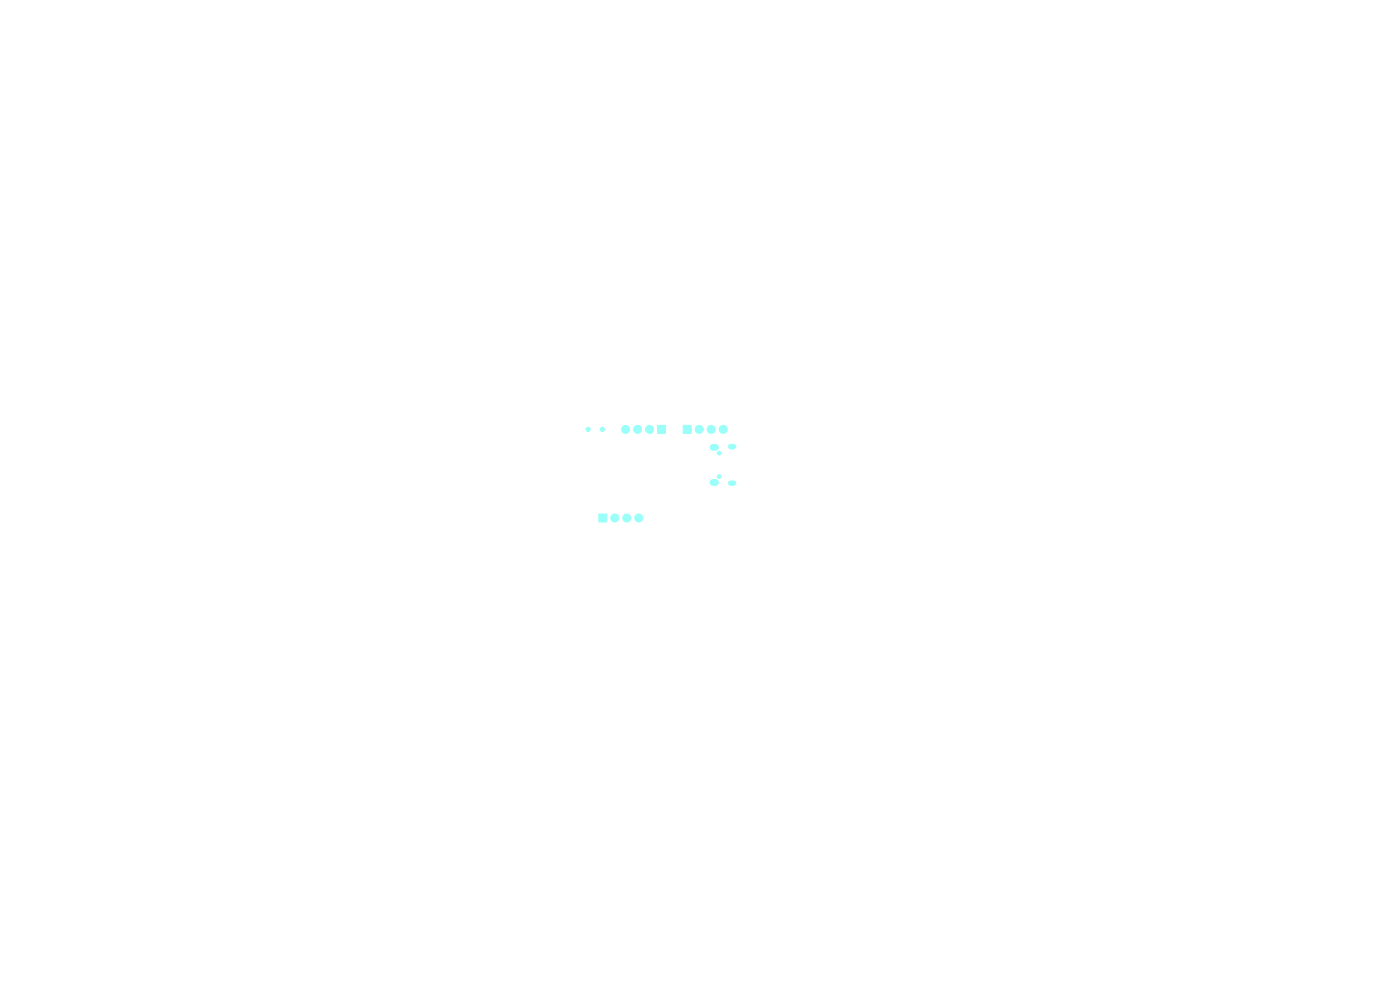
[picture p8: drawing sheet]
<svg xmlns="http://www.w3.org/2000/svg" width="297mm" height="210mm" viewBox="0 0 297 210" stroke-linecap="round" stroke-linejoin="round" font-family="sans-serif">
<g fill="#9afff8" stroke="#9afff8" stroke-width=".21">
<path d="M127 109h1.7v1.7h-1.7z"/>
<path d="M139.5 90.2h1.7v1.7h-1.7z"/>
<path d="M144.9 90.2h1.7v1.7h-1.7z"/>
<circle cx="152.6" cy="101.1" r=".4"/>
<circle cx="152.6" cy="96.1" r=".4"/>
<circle cx="135.5" cy="109.9" r=".85"/>
<circle cx="133" cy="109.9" r=".85"/>
<circle cx="130.4" cy="109.9" r=".85"/>
<circle cx="137.8" cy="91.1" r=".85"/>
<circle cx="135.3" cy="91.1" r=".85"/>
<circle cx="132.7" cy="91.1" r=".85"/>
<circle cx="148.3" cy="91.1" r=".85"/>
<circle cx="150.9" cy="91.1" r=".85"/>
<circle cx="153.4" cy="91.1" r=".85"/>
<circle cx="127.8" cy="91.1" r=".45"/>
<circle cx="124.8" cy="91.1" r=".45"/>
</g>
<path d="M155 94.7h.6M155 102.5h.6" fill="none" stroke="#9afff8" stroke-width="1.2"/>
<path d="M151.2 94.9h.6M151.2 102.3h.6" fill="none" stroke="#9afff8" stroke-width="1.4"/>
</svg>
